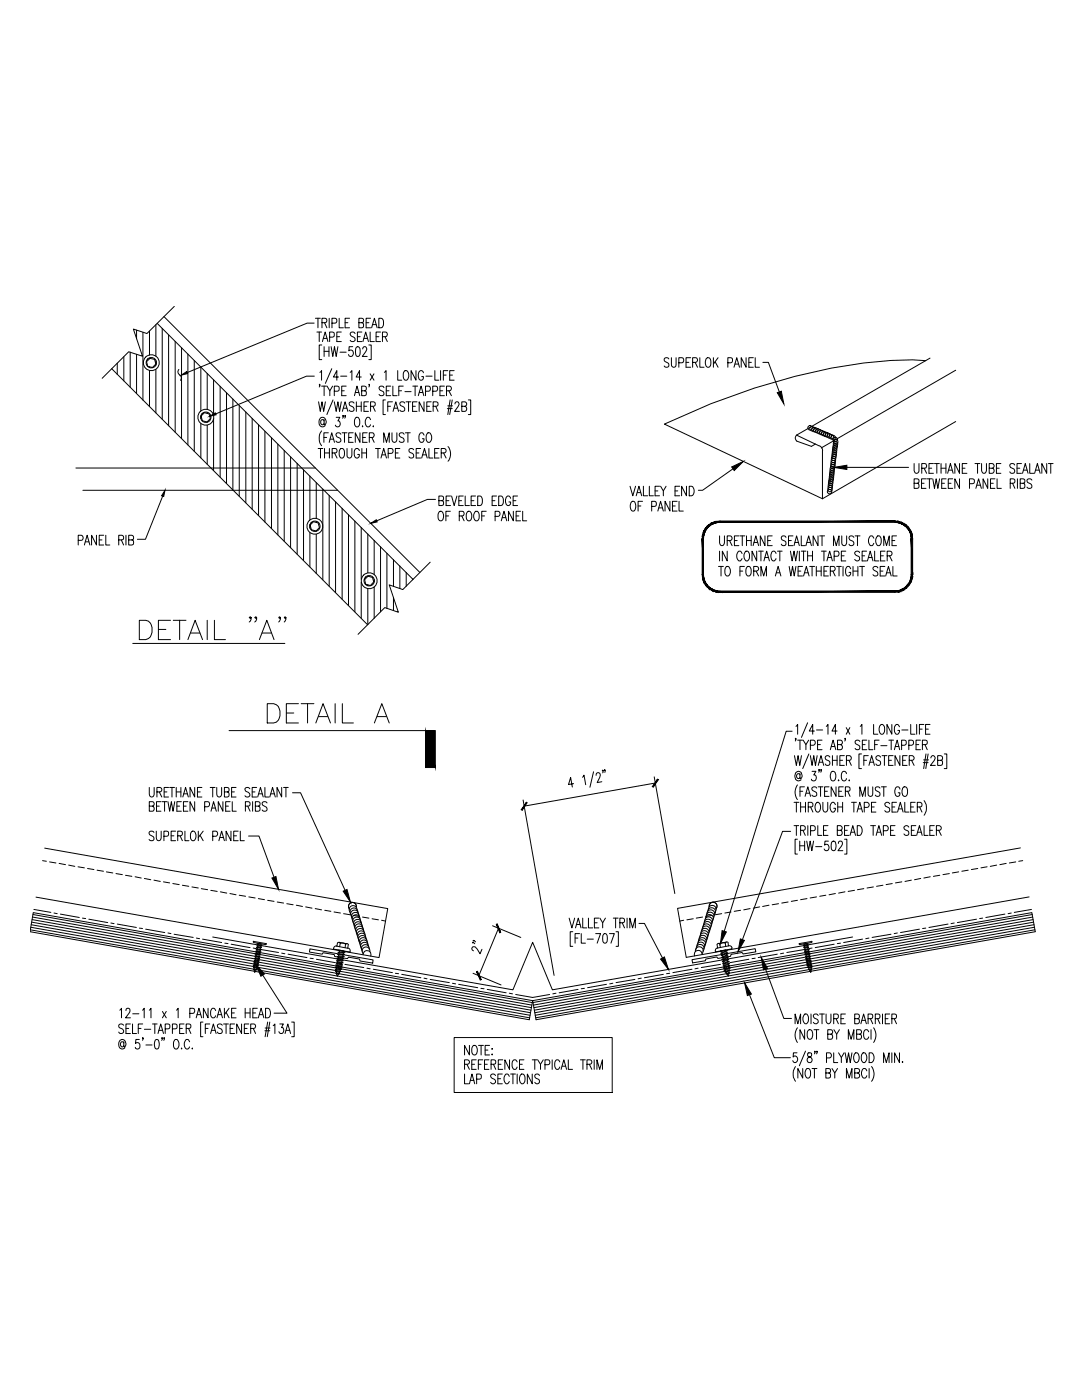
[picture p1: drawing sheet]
<svg xmlns="http://www.w3.org/2000/svg" width="216mm" height="279mm" viewBox="0 0 216 279" stroke-linecap="round" stroke-linejoin="round" font-family="sans-serif">
<g fill="none" stroke="#000" stroke-width=".2">
<path d="M22.3 73.6l51 51.1M23.4 72.5v2.2M24.7 71.2v4.8M26 70.3v7M27.2 65.9v1.7M27.2 70.7v7.8M28.5 66.3v13.6M29.8 66.1v4.8M29.8 71.5v.1M29.8 73.2v.2M29.8 74v7.1M29.9 71.5l.9 .2 .3 1-.7 .6-.9-.2-.3-.9z"/>
<path d="M31.1 64.8v6.3M31.1 72v.6M31.1 72.7v.2M31.1 73.8v8.6M31.4 64.5l51 51.1M32.4 65.5v18.2M32.7 63.2l51.1 51M33.6 66.9v18.1M34.8 61.1l-5.5 5.5-2.7-.9 1.8 5.4-2.7-.9-5.3 5.3M35 68.1v18.1M35.7 73.7l-.2 .6 .3 .5M35.8 74.8l.4 .5-.2 .6"/>
<path d="M36.2 69.4v18.1M37.5 70.7v18.1M38.8 72v18.1M40.1 73.3v8.7M41.3 74.5v7.2M42.6 75.8v7.2M43.9 77.1v18.1M45.2 78.4v18.1M46.5 79.6v18.2M62.7 64.5h-1.4l-23.9 9.9M62.7 75.1h-1.5l-18.2 7.5M62.9 63.5h1"/>
<path d="M63.2 66.3h1M63.4 63.5v1.9M63.7 66.3v1.9M63.8 74.3l.4-.3v1.9M63.8 76.8h-.1l.1-.1-.1 .5M64.2 77.1h.9M64.2 68.8h-.5v3h.5M64.2 64.4l.9-.1 .1-.2-.1-.5-.9-.1v1.9M64.3 68.2l.6-1.9 .5 1.9M64.5 67.5h.7M64.7 69.2v1.9M64.7 77.1v1.9"/>
<path d="M64.7 70.1h.9M64.8 64.4l.4 1M65.3 77.1l.5 .9v1M65.6 69.2v1.9M65.7 63.5v1.9M65.8 67.3h.6l.3-.2-.1-.7-.8-.1v1.9M66.1 69.2l.3 1.9 .3-1.9 .4 1.9 .3-1.9M66.2 73.6l-1.3 2.9M66.2 64.5l.9-.1 .1-.3-.1-.5-.9-.1v1.9M66.4 77.1l-.6 .9M66.4 79.8l-1.2 2.9M66.7 78.1h.6l.3-.2-.1-.8h-.8v1.9"/>
<path d="M67.2 67.2h.6M67.5 75.2h-1l.7-1.2v1.9M67.7 63.5v1.9h.8M67.8 70.3h1.3M68 75.1h1.2M68.1 66.3h-.9v1.9h.9M68.2 78h.5M68.9 64.4h.5M69.1 77.1h-.9v1.9h.9M69.8 63.5h-.9v1.9h.9M69.9 74.3l.3-.3v1.9M70.4 69.2h-.7v.7a.59 .59 0 0 1 .8 .6 .59 .59 0 0 1-.9 .5l-.1-.2"/>
<path d="M70.7 79l.5-1.9 .6 1.9M70.9 66.6a.53 .53 0 0 0-.5-.4 .53 .53 0 0 0-.5 .4l.1 .4 .8 .5 .1 .4a.57 .57 0 0 1-1 0M70.9 78.3h.7M71.1 69.3l.4-.1a1.42 1.42 0 0 1 0 1.9h-.2a.94 .94 0 0 1-.4-1.1zM71.3 67.2h.6M71.6 64.4h.6a.46 .46 0 0 0 .4-.4 .46 .46 0 0 0-.4-.5h-.6v1.9l.8-.1 .1-.3a.48 .48 0 0 0-.3-.6M72.1 75.2h-1l.6-1.2v1.9M72.2 78l.8-.1 .1-.3a.4 .4 0 0 0-.3-.5h-.6v1.9h.6l.3-.2v-.6l-.3-.2M72.2 66.3h-.9v1.9h.9M72.4 69.7l.2-.5h.3l.3 .4-.2 .6-.7 .9h1M72.4 68.2l.6-1.9 .5 1.9M72.6 67.5h.7"/>
<path d="M73.1 64.4h.5M73.6 68.8h.5v3h-.5M73.7 76.8l-.1 .1v-.2l.1 .3-.1 .2M73.9 66.3v1.9h.8M73.9 74.6l.7 1.3M73.9 63.5h-.8v1.9h.8M74.2 65.4l.5-1.9 .6 1.9M74.3 64.8h.7M74.6 74.6l-.7 1.3M75 67.2h.6M75.6 63.5a.97 .97 0 0 1 .9 .5 .97 .97 0 0 1-.1 1.1l-.3 .3h-.5zM75.9 66.3h-.9v1.9h.9"/>
<path d="M76.3 67.2l.9-.1 .1-.3-.1-.4-.9-.1v1.9M76.6 77.4a.53 .53 0 0 0-.5-.4 .53 .53 0 0 0-.5 .4l.2 .4 .7 .4 .1 .5a.57 .57 0 0 1-1 0M76.7 74.3l.3-.3v1.9M76.8 67.2l.5 1M76.9 79.8h-.5v2.9h.5M77.1 78h.5M78 77.1h-.9v1.9h.9M78.4 77.1v1.9h.8M79.4 74v1.9h.8M79.6 78h.5M80.5 77.1h-.9v1.9M80.7 74.1l.1-.1a1.03 1.03 0 0 1 .8 .7 1.03 1.03 0 0 1-.3 1.1l-.2 .1a.59 .59 0 0 1-.6-.7v-.8z"/>
<path d="M80.8 78.2h1.2M82.4 77.1h.9M82.8 77.1v1.9M83 74v1.9l-1-1.9v1.9M83.5 79l.5-1.9 .6 1.9M83.7 78.3h.7M84.5 74.4a.47 .47 0 0 0-.5-.4 .47 .47 0 0 0-.4 .4v1a.5 .5 0 0 0 .6 .5 .5 .5 0 0 0 .3-.7h-.4M84.9 78.1h.6a.54 .54 0 0 0 .4-.5 .54 .54 0 0 0-.4-.5h-.6v1.9M85 75.1h1.2M86.3 78.1h.7a.54 .54 0 0 0 .3-.5 .54 .54 0 0 0-.3-.5h-.7v1.9M86.8 74v1.9h.8M87.8 78h.5"/>
<path d="M87.9 74v1.9M88.5 74.9h.5M88.7 77.1h-.9v1.9h.9M89.1 78l.8-.1 .2-.3-.1-.4-.3-.1h-.6v1.9M89.4 74h-.9v1.9M89.6 78l.5 1M89.7 74.9h.6M89.8 79.8l-.4 2.9M90.2 79.8l-.5 2.9M90.6 74h-.9v1.9h.9M93.5 79.8h.4v2.9h-.4M133.5 71.6a.48 .48 0 0 0-.7-.2 .48 .48 0 0 0-.2 .6l.8 .6 .1 .4a.54 .54 0 0 1-1 0"/>
<path d="M134 71.4v1.6a.47 .47 0 0 0 .4 .3 .47 .47 0 0 0 .5-.3v-1.6M135.5 72.4h.6l.2-.1 .1-.3a.5 .5 0 0 0-.3-.6h-.6v1.9M136.9 72.3h.5M137.8 71.4h-.9v1.9h.9M138.2 72.3l.9-.1 .1-.3-.1-.4-.9-.1v1.9M138.7 72.3l.5 1M139.6 71.4v1.9h.9M140.9 71.6a.54 .54 0 0 1 .7-.2 .54 .54 0 0 1 .2 .7v.5a.57 .57 0 0 1-.5 .7 .57 .57 0 0 1-.6-.7zM142.4 71.4v1.9M142.7 72.2l.6 1.1M143.3 71.4l-.9 1.3M145.2 72.4h.6a.54 .54 0 0 0 .4-.5 .54 .54 0 0 0-.4-.5h-.6v1.9"/>
<path d="M146.5 73.3l.5-1.9 .6 1.9M146.7 72.7h.6M148.9 71.4v1.9l-1-1.9v1.9M149.4 72.3h.5M150.3 71.4h-.9v1.9h.9M150.7 71.4v1.9h.8M152.2 72.3h1.1l2.2 5.9M184.7 72a70.8 70.8 0 0 0-18.8 1.5 139.3 139.3 0 0 0-33.3 11.1l31.5 14.9M185.6 71.5l-26.7 15.3 4.6 2.2M190.7 73.9l-26.8 15.5M15.1 93.4h47.8M16.5 97.8h50.9"/>
<path d="M32.5 99l-3.5 8.6h-1.6M40.1 83v.5M40.1 84.6v6.8M40.1 83l.7-.6 .9 .2 .3 .9-.7 .7-.9-.2zM41.3 82.3v.2M41.3 84.2v.1M41.3 84.9v7.7M42.6 83.6v10.3M47.7 81v18M49.1 82.2v18.1M50.3 83.5v18.1M51.6 84.8v18.1"/>
<path d="M52.9 86.1v18.1M54.2 87.3v18.2M55.4 88.6v18.1M56.7 89.9v18.1M58 91.2v18.1M59.3 92.5v18.1M60.6 93.7v18.2M61.8 95v8.7M63.1 96.3v7.2M63.5 89.5h.9M63.6 80.2l.3 1.9 .3-1.9 .4 1.9 .3-1.9M64 89.5v1.9"/>
<path d="M64.2 86a2.56 2.56 0 0 0 0 3M64.4 97.6v18.1M64.6 87.3h.6M64.7 84l-.2-.3a.48 .48 0 0 0-.5 .6 .48 .48 0 0 0 .6 .4l.1-.2M64.7 83.7v1.1a.77 .77 0 0 0 .4-1.1 .77 .77 0 0 0-1.1-.3 .77 .77 0 0 0-.3 1 .7 .7 0 0 0 .4 .7 .7 .7 0 0 0 .8-.2M64.8 89.5v1.9M64.8 90.4h.9M65.5 86.4h-.9v1.9M65.7 88.3l.5-1.9 .5 1.9M65.7 98.9v18.1M65.7 89.5v1.9M65.9 87.6h.7"/>
<path d="M66.3 90.4l.8-.1 .2-.2-.2-.5-.8-.1v1.9M66.7 80.2l.4 1.9 .3-1.9 .4 1.9 .3-1.9M66.7 90.4l.6 1M67.1 83.3h.7l-.4 .7a.56 .56 0 0 1 .5 .8 .56 .56 0 0 1-1 .1M67.9 89.6l.2-.1a.59 .59 0 0 1 .6 .7v.5a.56 .56 0 0 1-.5 .7 .56 .56 0 0 1-.5-.7v-.8zM68 86.7a.53 .53 0 0 0-.5-.3 .53 .53 0 0 0-.5 .3l.2 .4 .6 .4a.46 .46 0 0 1 .2 .4 .46 .46 0 0 1-.3 .4l-.5-.1-.2-.2M68.3 86.4h.9M68.3 82.1l.6-1.9 .5 1.9M68.5 83h-.1v-.1l.1 .1-.1 .5M68.5 81.5h.7M68.7 86.4v1.9M68.9 83h-.1l.1-.1-.1 .6"/>
<path d="M69.2 89.5l.1 1.7a.48 .48 0 0 0 .8 0l.1-1.7M69.6 87.3h.5M70.5 86.4h-.9v1.9h.9M70.6 80.4a.52 .52 0 0 0-.5-.2 .52 .52 0 0 0-.4 .4l.1 .3 .7 .4 .1 .5a.57 .57 0 0 1-.9 0M71 83.4l.1-.1a.95 .95 0 0 1 .6 1.5 .49 .49 0 0 1-.7 .3l-.3-.6 .1-.8zM71.1 80.2v1.9M71.1 81.1h1M71.7 89.9a.53 .53 0 0 0-.7-.4 .53 .53 0 0 0-.3 .7v.5a.54 .54 0 0 0 .5 .7 .54 .54 0 0 0 .5-.7h-.3M71.8 86.4v1.9l-.9-1.9v1.9M72.1 80.2v1.9M72.2 90.4h.9M72.2 89.5v1.9"/>
<path d="M72.3 85v.2zM72.4 87.3h.5M72.6 81.1h.6M73.1 89.5v1.9M73.3 86.4h-.9v1.9h.9M73.5 80.2h-.9v1.9h.9M73.7 87.3l.8-.1 .2-.3-.2-.4-.8-.1v1.9M73.9 81.1h.6a.46 .46 0 0 0 .4-.5 .46 .46 0 0 0-.4-.4h-.6v1.9M73.9 83.7a.49 .49 0 0 0-.7-.3 1.28 1.28 0 0 0 .1 1.8 .52 .52 0 0 0 .6-.4M74.2 87.3l.5 1M74.4 85.1h.1zM74.4 81.1l.5 1"/>
<path d="M74.9 89.5h1M75.4 89.5v1.9M76 91.4l.6-1.9 .5 1.9M76.2 90.8h.7M76.6 88.3v-1.9l.5 1.9 .6-1.9v1.9M77.4 81.1h.5M77.5 90.5l.8-.1 .1-.3-.1-.5-.8-.1v1.9M78.2 86.4v1.4a.49 .49 0 0 0 .5 .5 .49 .49 0 0 0 .5-.5v-1.4M78.3 80.2h-.9v1.9M78.4 82.1l.6-1.9 .5 1.9M78.6 81.5h.7M78.9 90.4h.5"/>
<path d="M79.8 89.5h-.9v1.9h.9M80.6 86.7a.53 .53 0 0 0-.5-.3 .53 .53 0 0 0-.4 .3l.1 .4 .7 .4 .1 .5a.57 .57 0 0 1-.9 0M80.8 80.4a.52 .52 0 0 0-.6-.2 .52 .52 0 0 0-.4 .4l.1 .3 .7 .4 .2 .5a.57 .57 0 0 1-1 0M80.9 86.4h1M81 80.2h1M81.4 86.4v1.9M81.5 80.2v1.9M82.3 81.1h.6M82.5 89.8a.48 .48 0 0 0-.6-.3 .48 .48 0 0 0-.3 .6l.9 .6v.5a.54 .54 0 0 1-.9 0M83 90.4h.6M83.2 80.2h-.9v1.9h.9M83.9 89.5h-.9v1.9h.9"/>
<path d="M84.1 91.4l.6-1.9 .5 1.9M84.3 90.8h.7M84.6 86.8a.49 .49 0 0 0-.8-.3 1.39 1.39 0 0 0 .2 1.8 .55 .55 0 0 0 .6-.7h-.3M84.6 80.2v1.9l-1-1.9v1.9M85.2 81.1h.5M85.3 86.5l.1-.1a.95 .95 0 0 1 .6 1.5 .49 .49 0 0 1-.7 .3l-.3-.6 .1-.8zM85.6 89.5v1.9h.8M86 80.2h-.8v1.9h.8M86.4 81.1h.7a.46 .46 0 0 0 .3-.5 .46 .46 0 0 0-.3-.4h-.7v1.9M86.7 90.4h.6M86.9 99.7h-1.6l-10.1 4.2M86.9 81.1l.5 1"/>
<path d="M87.6 99.9l.8-.1 .1-.3a.4 .4 0 0 0-.3-.5h-.6v1.9h.6l.3-.2v-.6l-.3-.2M87.6 89.5h-.9v1.9h.9M88 90.4l.8-.1 .2-.2-.1-.4-.2-.2h-.7v1.9M88.5 90.4l.5 1M89 99.9h.6M89.3 81.5h.9M89.4 81h.9M89.4 89.1a2.33 2.33 0 0 1 0 2.9M89.9 99h-.9v1.9h.9M90.1 99l.5 1.9 .6-1.9M90.8 80.6l.1-.3 .4-.1 .3 .5-.9 1.4h1M91.6 99.9h.5"/>
<path d="M92.1 81.1l.8-.1 .2-.3-.1-.3-.2-.2h-.7v1.9h.7a.54 .54 0 0 0 .3-.5 .54 .54 0 0 0-.3-.5M92.4 99h-.8v1.9h.8M92.8 99v1.9h.9M94 99.9h.6M94.9 99h-.9v1.9h.9M95.3 99h.5a1.17 1.17 0 0 1 0 1.9h-.5zM98.2 99.9h.5M99.1 99h-.9v1.9h.9M99.5 99h.5a1.17 1.17 0 0 1 0 1.9h-.5zM101.9 99.5a.47 .47 0 0 0-.7-.4 1.28 1.28 0 0 0 .1 1.8 .54 .54 0 0 0 .6-.7h-.4M102.4 99.9h.5M103.3 99h-.9v1.9h.9"/>
<path d="M125.7 97l.6 1.9 .5-1.9M126.9 98.9l.6-1.9 .5 1.9M127.2 98.3h.6M128.4 97v1.9h.8M129.6 97v1.9h.8M130.7 98h.6M131.6 97h-.9v1.9h.9M131.8 97l.6 1v.9M132.9 97l-.5 1M134.7 98h.5M135.6 97h-.9v1.9h.9M137 97v1.9l-1-1.9v1.9"/>
<path d="M137.5 97h.5a1.12 1.12 0 0 1 0 1.9h-.5zM146.2 93.6l-6 4.2h-.9M158.9 88l3 1.1 .8-.5M159 86.8l-.3 .6 .3 .6M163.5 89l.5 .4 .2 .5M164.1 89.9v9.6M169 93.3h12.3M182.4 92.5v1.4a.49 .49 0 0 0 .5 .6 .49 .49 0 0 0 .5-.6v-1.4M182.4 96.4h.6a.46 .46 0 0 0 .4-.4 .46 .46 0 0 0-.4-.4h-.6v1.9h.6l.3-.2 .1-.2a.48 .48 0 0 0-.4-.7M183.9 96.4h.5M183.9 93.4h.9l.1-.3-.1-.5-.9-.1v2M184.4 93.4l.5 1.1"/>
<path d="M184.8 95.6h-.9v1.9h.9M184.9 95.6h1M185.4 93.4h.5M185.4 95.6v1.9M186.1 95.6l.4 1.9 .3-1.9 .3 1.9 .4-1.9M186.3 92.5h-.9v2h.9M186.5 92.5h.9M186.9 92.5v2M187.8 93.4h1M187.8 92.5v2M187.9 96.4h.6M188.8 92.5v2"/>
<path d="M188.8 95.6h-.9v1.9h.9M189.1 94.5l.5-2 .6 2M189.2 96.4h.6M189.3 93.8h.7M190.1 95.6h-.9v1.9h.9M190.7 84.1l-26.6 15.4M191.5 92.5v2l-1-2v2M191.5 95.6v1.9l-1-1.9v1.9M192 93.4h.6M192.9 92.5h-.9v2h.9M193.4 96.5l.9-.1 .1-.7-.3-.1h-.7v1.9M194.5 92.5h1"/>
<path d="M194.7 97.5l.6-1.9 .5 1.9M194.9 96.8h.7M195.1 92.5v2M195.9 92.5v1.4a.49 .49 0 0 0 .2 .5 .49 .49 0 0 0 .5 0l.2-.5v-1.4M197.1 95.6v1.9l-.9-1.9v1.9M197.4 93.4h.6l.3-.1 .1-.4-.2-.3-.8-.1v2h.6l.4-.4a.48 .48 0 0 0-.4-.7M197.6 96.4h.6M198.5 95.6h-.9v1.9h.9M198.8 93.4h.6M199 95.6v1.9h.8M199.7 92.5h-.9v2h.9M201.6 96.4h.6a.46 .46 0 0 0 .3-.4 .46 .46 0 0 0-.3-.4h-.6v1.9"/>
<path d="M202 96.4l.5 1.1M202.5 92.8a.53 .53 0 0 0-.5-.3 .53 .53 0 0 0-.5 .3l.1 .5 .8 .4a.47 .47 0 0 1-.3 .8l-.5-.1-.1-.2M202.9 93.4h.6M203 95.6v1.9M203.6 96.4h.6a.46 .46 0 0 0 .3-.4 .46 .46 0 0 0-.3-.4h-.6v1.9l.8-.1 .1-.3a.48 .48 0 0 0-.3-.7M203.8 92.5h-.9v2h.9M204 94.5l.6-2 .5 2M204.2 93.8h.7M205.5 92.5v2h.8M205.9 95.8a.51 .51 0 0 0-.6-.3 .51 .51 0 0 0-.4 .5l.1 .3 .8 .4 .1 .5a.57 .57 0 0 1-1 0M206.4 94.5l.6-2 .5 2M206.7 93.8h.6"/>
<path d="M208.9 92.5v2l-1-2v2M209.2 92.5h.9M209.7 92.5v2M15.6 107.8h.9l.1-.3-.1-.6-.9-.1v2M16.8 108.8l.6-2 .5 2M17 108.1h.7M19.2 106.8v2l-.9-2v2M19.8 107.8h.5M20.7 106.8h-.9v2h.9M21.1 106.8v2h.8M23.7 107.8h.6a.49 .49 0 0 0 .4-.5 .49 .49 0 0 0-.4-.5h-.6v2M24.2 107.8l.5 1"/>
<path d="M25.1 106.8v2M25.7 107.8h.6a.49 .49 0 0 0 .4-.5 .49 .49 0 0 0-.4-.5h-.6v2h.6l.3-.2v-.7l-.3-.1M61.8 104.7v.7M61.8 106.3v6.8M61.9 104.8l.7-.7 .9 .3 .2 .9-.6 .7-1-.3zM63.1 104.1v.2M63.1 105.9v.1M63.1 106.6v7.8M67 100.1v18.2M68.3 101.4v18.2M69.5 102.7v18.1M70.8 104v18.1"/>
<path d="M72.1 105.3v10.3M72.1 116.2v7.2M73.4 106.6v7.7M73.4 114.9v.1M73.4 116.7v.2M73.4 117.5v7.1M73.4 115l.9 .2 .3 .9-.7 .8-.9-.3-.2-.9zM74.7 107.8v6.9M74.7 115.7v.4M74.7 117.2v6.2M75.9 109.1v13M77.2 110.4v11"/>
<path d="M78.5 111.7v5.3M78.5 119.2v2.6M79.8 113v4.4M81.1 114.2v2.8M82.3 115.5v.2M85.8 112.2l-5.4 5.5-2.7-1 1.8 5.5-2.7-.9-5.4 5.3M87.7 102.1l.1-.1a.92 .92 0 0 1 .6 1.5 .53 .53 0 0 1-.6 .4 .53 .53 0 0 1-.4-.7v-.7zM89 103h.5M89.9 102h-.9v1.9M91.6 103l.9-.1 .1-.3-.1-.5-.9-.1v1.9M92.1 103l.5 .9M93.3 102.1l.2-.1a.92 .92 0 0 1 .6 1.5 .53 .53 0 0 1-.7 .4 .53 .53 0 0 1-.4-.7l.1-.7z"/>
<path d="M94.8 102.1l.1-.1a.95 .95 0 0 1 .7 1.5 .49 .49 0 0 1-.8 .4l-.3-.7v-.4zM96.1 103h.6M97 102h-.9v1.9M98.8 103.1h.6a.54 .54 0 0 0 .4-.6 .54 .54 0 0 0-.4-.5h-.6v1.9M100 103.9l.6-1.9 .5 1.9M100.2 103.3h.7M102.4 102v1.9l-.9-1.9v1.9M103 103h.5M103.9 102h-.9v1.9h.9M104.3 102v1.9h.8M126.1 100.1l.1-.1a.92 .92 0 0 1 .6 1.5 .45 .45 0 0 1-.3 .5 .45 .45 0 0 1-.4-.1l-.3-.7v-.4zM127.3 101h.6"/>
<path d="M128.2 100h-.9v2M130 101.1l.8-.1 .2-.3a.48 .48 0 0 0-.4-.7h-.6v2M131.3 102l.5-2 .6 2M131.5 101.4h.7M133.7 100v2l-1-2v2M134.2 101h.5M135.1 100h-.9v2h.9M135.5 100v2h.8M143.4 113h.9M143.6 106.9v1.4a.49 .49 0 0 0 .2 .5 .49 .49 0 0 0 .5 0l.3-.5v-1.4M143.6 110v1.9M143.9 113v1.9"/>
<path d="M144.9 113.1l.1-.1a.95 .95 0 0 1 .7 1.5 .49 .49 0 0 1-.8 .4l-.3-.7 .1-.7zM145.1 110v1.9l-1-1.9v1.9M145.1 107.9h.6l.3-.2 .1-.4-.2-.3-.8-.1v2M145.6 107.9l.5 1M146.5 107.9h.6M147.4 106.9h-.9v2h.9M147.6 114h.6M147.6 106.9h1M148.1 110.5a.49 .49 0 0 0-.8-.4 1.34 1.34 0 0 0 .1 1.8h.3l.4-.4M148.1 106.9v2M148.5 113h-.9v1.9M148.7 110.1l.2-.1a.95 .95 0 0 1 .6 1.5l-.3 .4h-.3a1.34 1.34 0 0 1-.2-1.8z"/>
<path d="M149 107.9h.9M149 106.9v2M149.1 113.1l.1-.1a.95 .95 0 0 1 .6 1.5 .49 .49 0 0 1-.7 .4l-.3-.7 .1-.7zM149.9 106.9v2M150.3 108.9l.5-2 .6 2M150.4 114l.8-.2 .2-.2-.1-.4-.3-.2h-.6v1.9M150.4 108.3h.8M150.9 114l.5 .9M151 110v1.9l-.9-1.9v1.9M151.4 110h.9M151.8 114.9v-1.9l.6 1.9 .5-1.9v1.9M151.8 110v1.9"/>
<path d="M152.4 111.9l.6-1.9 .5 1.9M152.6 106.9v2l-.9-2v2M152.6 111.3h.8M153.2 107.9h.5M154.1 106.9h-.9v2h.9M154.7 114.9l.6-1.9 .5 1.9M154.8 110.5a.49 .49 0 0 0-.7-.4 1.4 1.4 0 0 0 .1 1.8h.3l.3-.4M154.9 114.3h.7M155.1 110h1M155.6 110v1.9M156.8 107.2a.48 .48 0 0 0-.7-.2 .48 .48 0 0 0 .1 .8l.4 .2a.5 .5 0 0 1 .1 .8 .5 .5 0 0 1-.8-.2M157.3 107.9h.6"/>
<path d="M157.5 113l.3 1.9 .3-1.9 .4 1.9 .3-1.9M157.7 110l.4 1.9 .3-1.9 .4 1.9 .3-1.9M158.2 106.9h-.9v2h.9M158.4 108.9l.5-2 .6 2M158.6 108.3h.7M159.2 114h.6M159.5 110v1.9M159.9 106.9v2h.8M159.9 110h.9M160.1 113h-.9v1.9h.9M160.3 114.9l.6-1.9 .5 1.9M160.3 110v1.9"/>
<path d="M160.6 114.3h.6M160.8 108.9l.6-2 .5 2M161 108.3h.7M161.1 110v1.9M161.1 110.9h1M161.6 113h.9M162 113v1.9M162.1 110v1.9M162.9 114h1M162.9 113v1.9M163.2 106.9v2l-1-2v2M163.6 106.9h.9"/>
<path d="M163.9 113v1.9M163.9 110h1M164 106.9v2M164.4 114h.6M164.4 110v1.9M165 111.9l.6-1.9 .5 1.9M165.2 111.3h.7M165.3 113h-.9v1.9h.9M165.7 114l.8-.2 .2-.2-.2-.5-.8-.1v1.9M166.2 114l.5 .9M166.3 108.9v-2l.6 2 .5-2v2M166.4 111h.7a.54 .54 0 0 0 .3-.5 .54 .54 0 0 0-.3-.5h-.7v1.9"/>
<path d="M166.9 113h1M167.4 113v1.9M167.9 110.9h.5M168 106.9v1.4a.49 .49 0 0 0 .2 .5 .49 .49 0 0 0 .5 0l.2-.5v-1.4M168.2 113v1.9M168.8 110h-.9v1.9h.9M169.7 113.5a.49 .49 0 0 0-.7-.4 1.39 1.39 0 0 0 .1 1.8 .55 .55 0 0 0 .6-.7h-.3M170.2 114h1M170.2 113v1.9M170.4 107.2a.49 .49 0 0 0-.8-.2 .49 .49 0 0 0 .1 .8l.4 .2a.51 .51 0 0 1 .1 .8 .51 .51 0 0 1-.8-.2M170.6 106.9h1M171.1 106.9v2"/>
<path d="M171.2 113v1.9M171.5 110.3a.48 .48 0 0 0-.6-.3 .48 .48 0 0 0-.3 .6l.7 .4a.52 .52 0 0 1 .1 .9 .52 .52 0 0 1-.9-.3M171.5 113h1M172 113v1.9M172 110.9h.5M172.9 110h-.9v1.9h.9M173.1 111.9l.5-1.9 .6 1.9M173.3 111.3h.7M174.4 107.4a.49 .49 0 0 0-.8-.4 1.34 1.34 0 0 0 .1 1.9 .52 .52 0 0 0 .7-.5M174.5 110v1.9h.9M175 107l.2-.1a.85 .85 0 0 1 .6 1.2v.3a.49 .49 0 0 1-.8 .4l-.3-.7v-.4zM175.2 113.3a.53 .53 0 0 0-.5-.3 .53 .53 0 0 0-.5 .3l.2 .5 .6 .3 .2 .6a.57 .57 0 0 1-1 0"/>
<path d="M175.6 114h.6M175.7 110.9h.6M176.3 108.9v-2l.6 2 .5-2v2M176.6 113h-1v1.9h1M176.6 110h-.9v1.9h.9M176.7 114.9l.6-1.9 .5 1.9M176.9 114.3h.7M177 110.9l.8-.1 .2-.3-.1-.3-.3-.2h-.6v1.9M177.5 110.9l.5 1M178 107.9h.5M178.2 113v1.9h.8M178.9 106.9h-.9v2h.9"/>
<path d="M26.5 128.4h30.3M27.8 123.8h1.3a2.09 2.09 0 0 1 .9 3.3l-.9 .5h-1.3zM31.6 125.6h1.5M34 123.8h-2.4v3.8h2.4M34.6 123.8h2.5M35.8 123.8v3.8M37.5 127.6l1.4-3.8 1.5 3.8M38 126.3h1.9M41.3 123.8v3.8M42.8 123.8v3.8h2.2M50.1 123.2l-.2 .2-.2-.2 .2-.1 .2 .1v.4l-.4 .5M51.2 123.2l-.2 .2-.2-.2 .2-.1 .2 .1v.4l-.4 .5"/>
<path d="M51.8 127.6l1.4-3.8 1.5 3.8M52.3 126.3h1.8M56 123.2l-.2 .2-.2-.2 .2-.1 .2 .1v.4l-.4 .5M57.1 123.2l-.2 .2-.2-.2 .2-.1 .2 .1v.4l-.4 .5M29.8 157.2l.1 1.6a.44 .44 0 0 0 .4 .3 .44 .44 0 0 0 .4-.3l.1-1.6M31.3 158h.8l.2-.3-.1-.4-.3-.1h-.6v1.9M31.8 158l.5 1.1M32.1 160h-.9v1.9h.9M32.3 160h1M32.8 158h.5M32.8 160v1.9M33.5 160l.4 1.9 .3-1.9 .3 1.9 .4-1.9"/>
<path d="M33.6 157.2h-.8v1.9h.8M33.9 157.2h.9M34.3 157.2v1.9M35.2 158h.9M35.2 157.2v1.9M36.1 157.2v1.9M36.2 160h-.9v1.9h.9M36.5 159.1l.5-1.9 .6 1.9M36.6 158.4h.8M37.5 160h-.9v1.9h.9M38.8 157.2v1.9l-.9-1.9v1.9M38.8 160v1.9l-.9-1.9v1.9"/>
<path d="M39.4 158h.5M40.3 157.2h-.9v1.9h.9M41.9 157.2h1M42.4 157.2v1.9M43.3 157.2v1.6a.44 .44 0 0 0 .4 .3 .44 .44 0 0 0 .4-.3l.1-1.6M44.5 160v1.9l-1-1.9v1.9M44.8 158h.6a.46 .46 0 0 0 .3-.4 .46 .46 0 0 0-.3-.4h-.6v1.9l.8-.1 .1-.3a.48 .48 0 0 0-.3-.7M45.7 145.8h41M45.9 160h-.9v1.9h.9M46.2 158h.6M46.3 160v1.9h.8M47.1 157.2h-.9v1.9h.9"/>
<path d="M49.9 157.4a.52 .52 0 0 0-.6-.3 .52 .52 0 0 0-.4 .5l.1 .3 .8 .4 .1 .5a.57 .57 0 0 1-1 0M50.3 158h.6M50.4 160v1.9M51.2 157.2h-.9v1.9h.9M51.4 159.1l.6-1.9 .5 1.9M51.6 158.4h.7M52.9 157.2v1.9h.8M53.3 140.4h1.3a2.12 2.12 0 0 1 .9 3.3l-.4 .4-.5 .2h-1.3zM53.8 159.1l.6-1.9 .5 1.9M54 158.4h.7M56.2 157.2v1.9l-.9-1.9v1.9M56.6 157.2h.9"/>
<path d="M57.1 157.2v1.9M57.1 142.3h1.5M58.4 158.2h1.6l8.9 19.5M59.5 140.4h-2.4v3.9h2.4M60.1 140.4h2.5M61.4 140.4v3.9M63 144.3l1.5-3.9 1.4 3.9M63.6 143h1.8M66.9 140.4v3.9M68.3 140.4v3.9h2.2M74.7 144.3l1.5-3.9 1.5 3.9M75.3 143h1.8"/>
<path d="M104.4 159.7l6.2 35M114.5 156.4l-1.1 .2 .5-1.4 .3 1.9M116.2 155.1l.3-.4 .4 1.9M118.4 154l-.7 3.1M118.9 154.7a.43 .43 0 0 1 .5-.5l.3 .1 .1 .4-.6 1.5 .9-.2M120.3 153.8h-.1h.1v.4M120.7 153.7h-.1v-.1l.2 .3-.1 .2M130.5 155l4.1 23.3M130.8 156.3l-26.2 4.6M158.1 145.9h-1.2l-12.4 40M158.5 150.8l.4 2 .3-2 .4 2 .3-2M158.8 145l.4-.4v1.9"/>
<path d="M158.8 147.4l-.1 .1v-.1h.1l-.1 .5M159.1 156.6a2.49 2.49 0 0 0 0 3M159.2 147.7h.9M159.6 154.7v-.2l-.4-.1-.3 .3 .2 .6 .3 .1 .2-.3M159.6 154.4l.1 1a.75 .75 0 0 0 .2-1.2 .75 .75 0 0 0-1.2 .1 1.04 1.04 0 0 0 .7 1.5l.4-.2M159.6 157.9h.6M159.6 147.7v1.9M160.3 147.7l.5 .9v1M160.5 157h-.9v1.9M160.6 158.9l.6-1.9 .5 1.9M160.9 158.3h.6M161.1 144.2l-1.2 3"/>
<path d="M161.4 147.7l-.6 .9M161.4 150.5l-1.2 2.9M161.7 150.8l.3 2 .4-2 .3 2 .4-2M161.7 148.7h.6l.4-.3a.5 .5 0 0 0-.4-.7h-.6v1.9M162 153.9h.8l-.4 .8a.56 .56 0 0 1 .5 .8 .56 .56 0 0 1-1 0M162.5 145.9h-1l.7-1.3v1.9M162.9 145.7h1.3M163 157.3a.48 .48 0 0 0-.7-.3 .48 .48 0 0 0-.2 .7l.7 .4a.51 .51 0 0 1 0 .8 .51 .51 0 0 1-.8-.2M163.1 148.6h.6M163.3 152.8l.5-2 .6 2M163.3 157h.9M163.5 153.6l-.1 .2v-.2h.1l-.1 .5"/>
<path d="M163.5 152.1h.7M163.7 157v1.9M163.9 153.6l-.1 .2v-.2h.1l-.1 .5M164 147.7h-.9v1.9h.9M164.5 157.9h.6M164.9 145l.3-.4v1.9M165.4 157h-.9v1.9h.9M165.6 151.1a.47 .47 0 0 0-.8-.2 .47 .47 0 0 0 .1 .8l.4 .1a.5 .5 0 0 1 .2 .8 .5 .5 0 0 1-.8-.1M165.7 149.6l.5-1.9 .6 1.9M165.9 149h.7M165.9 154a.58 .58 0 0 1 .7 .1 .58 .58 0 0 1 .2 .6l-.1 .7a.47 .47 0 0 1-.5 .5 .47 .47 0 0 1-.4-.5l-.1-.7zM166.1 150.8v2"/>
<path d="M166.1 151.7h.9M166.8 157v1.9l-1-1.9v1.9M167 145.9h-1l.7-1.3v1.9M167 150.8v2M167.1 148.6l.8-.1 .2-.2-.1-.4-.2-.2h-.7v1.9h.7l.2-.1 .1-.5-.3-.4M167.2 155.8h.2zM167.4 157.9h.5M167.6 151.7h.5M168.3 157h-.9v1.9h.9M168.5 150.8h-.9v2h.9M168.7 157.9h.6l.3-.3a.4 .4 0 0 0-.3-.6h-.6v1.9M168.7 147.4l-.1 .1v-.1h.1l-.1 .5"/>
<path d="M168.9 145.2l.7 1.3M168.9 151.7h.8l.2-.3-.2-.5-.8-.1v2M168.9 154.4a.53 .53 0 0 0-.7-.5 .53 .53 0 0 0-.3 .8v.4a.53 .53 0 0 0 .3 .7 .53 .53 0 0 0 .7-.4M169.1 157.9l.5 1M169.4 151.7l.5 1.1M169.4 155.7v.1zM169.6 145.2l-.7 1.3M171.6 158.9v-1.9l.5 1.9 .6-1.9v1.9M171.6 148a.48 .48 0 0 0-.7-.3 .48 .48 0 0 0-.2 .7l.8 .5 .1 .5a.54 .54 0 0 1-1 0M171.6 145l.4-.4v1.9M171.9 150.5h-.5v2.9h.5M172.1 148.6h.5"/>
<path d="M172.4 151.7h.5M173 147.7h-.9v1.9h.9M173.2 157l.1 1.7a.47 .47 0 0 0 .4 .2 .47 .47 0 0 0 .4-.2v-1.7M173.3 150.8h-.9v2M173.4 152.8l.5-2 .6 2M173.4 147.7v1.9h.8M173.6 152.1h.7M174.3 144.6v1.9h.9M174.5 148.6h.6M175.4 147.7h-.9v1.9M175.5 144.9l.3-.3a1.03 1.03 0 0 1 .6 1.6l-.3 .3a.92 .92 0 0 1-.6-1.5zM175.6 157.3a.48 .48 0 0 0-.6-.3 .48 .48 0 0 0-.3 .7l.8 .5 .1 .5a.54 .54 0 0 1-.9 0"/>
<path d="M175.7 151.1a.47 .47 0 0 0-.7-.2 .47 .47 0 0 0 0 .8l.5 .1a.5 .5 0 0 1 .1 .8 .5 .5 0 0 1-.8-.1M175.8 148.8h1.2M175.9 157h1M176 150.8h1M176.3 157v1.9M176.5 150.8v2M177.3 151.7h.6M177.4 147.7h.9M177.8 147.7v1.9M178 144.6v1.9l-1-1.9v1.9M178.2 150.8h-.9v2h.9M178.5 149.6l.5-1.9 .5 1.9"/>
<path d="M178.6 149h.8M179.5 145l-.4-.4h-.3a1.39 1.39 0 0 0 0 1.9 .57 .57 0 0 0 .7-.7h-.4M179.6 157.5a.47 .47 0 0 0-.5-.5 .47 .47 0 0 0-.5 .5v1a.5 .5 0 0 0 .7 .4 .5 .5 0 0 0 .3-.7h-.4M179.6 150.8v2l-1-2v2M179.9 148.7h.6a.54 .54 0 0 0 .3-.5 .54 .54 0 0 0-.3-.5h-.6v1.9M179.9 145.7h1.3M180.1 157.3a.54 .54 0 0 1 .7-.2 .54 .54 0 0 1 .3 .6v.5a.57 .57 0 0 1-.6 .7 .57 .57 0 0 1-.5-.7zM180.1 151.7h.6M181 150.8h-.9v2h.9M181.3 148.7h.6a.54 .54 0 0 0 .4-.5 .54 .54 0 0 0-.4-.5h-.6v1.9M181.4 151.7h.8l.2-.3-.1-.4-.2-.2h-.7v2M181.7 144.6v1.9h.9"/>
<path d="M181.9 151.7l.5 1.1M182.8 148.6h.5M182.9 144.6v1.9M183.5 145.5h.5M183.7 147.7h-.9v1.9h.9M184.1 148.6h.6l.3-.3a.4 .4 0 0 0-.3-.6h-.6v1.9M184.2 152.2h1M184.3 151.7h1M184.3 144.6h-.8v1.9M184.4 159.8a2.49 2.49 0 0 1 0 2.9M184.6 148.6l.4 1M184.7 145.5h.5"/>
<path d="M184.8 150.5l-.5 2.9M185.2 150.5l-.5 2.9M185.6 144.6h-.9v1.9h.9M185.7 151.3v-.1a.45 .45 0 0 1 .7-.4 .45 .45 0 0 1 .1 .8l-.8 1.2h.9M187.1 151.7h.6a.49 .49 0 0 0 .4-.4 .49 .49 0 0 0-.4-.5h-.6v2h.6a.54 .54 0 0 0 .4-.6 .54 .54 0 0 0-.4-.5M188.4 150.5h.5v2.9h-.5M8.5 171.8l.8 .1M8.9 169.3l68.5 12-1.8 9.8-68.4-12.1M9.9 172l1.3 .2M11.8 172.3l1.3 .3M13.7 172.6l1.2 .3M15.6 173l1.2 .2"/>
<path d="M17.5 173.3l1.2 .2M19.4 173.7l1.2 .2M21.2 174l1.3 .2M23.1 174.3l1.3 .3M25 174.7l1.3 .2M27 175l1.2 .2M28.8 175.3l1.3 .3M29.8 160.9l.8-.1 .2-.3-.2-.4-.8-.1v1.9h.6a.54 .54 0 0 0 .4-.5 .54 .54 0 0 0-.4-.5M30.7 166.1a.51 .51 0 0 0-.5-.2 .51 .51 0 0 0-.5 .4l.2 .3 .7 .4 .1 .5a.57 .57 0 0 1-1 0M30.7 175.7l1.3 .2M31.2 165.9l.1 1.6a.44 .44 0 0 0 .4 .3 .44 .44 0 0 0 .4-.3l.1-1.6M31.2 160.9h.6"/>
<path d="M32.6 176l1.3 .2M32.7 166.9h.6a.54 .54 0 0 0 .4-.5 .54 .54 0 0 0-.4-.5h-.6v1.9M34.1 166.8h.6M34.5 176.3l1.3 .2M35 165.9h-.9v1.9h.9M35.3 160.9h.5M35.5 166.8h.6l.3-.4a.4 .4 0 0 0-.3-.5h-.6v1.9M35.9 166.8l.5 1M36.4 176.7l1.3 .2M36.6 160.9h.6M36.9 165.9v1.9h.8M38.3 166l.1-.1a.92 .92 0 0 1 .6 1.5 .49 .49 0 0 1-.7 .3l-.3-.6v-.8z"/>
<path d="M38.3 177l1.3 .2M39.6 165.9v1.9M39.9 166.7l.6 1.1M40.2 177.3l1.2 .3M40.5 165.9l-.9 1.2M40.8 161l.9-.1 .1-.3-.1-.5-.9-.1v1.9M42.1 177.7l1.2 .2M42.1 161.9l.5-1.9 .6 1.9M42.3 161.3h.7M42.4 166.9h.7l.3-.4a.5 .5 0 0 0-.3-.6h-.7v1.9M43.7 167.8l.5-1.9 .6 1.9M43.9 167.1h.7"/>
<path d="M44 178l1.2 .2M45 160.9h.6M45.9 178.3l1.2 .3M46.1 165.9v1.9l-1-1.9v1.9M46.6 166.8h.6M47.5 165.9h-.9v1.9h.9M47.7 178.7l1.3 .2M47.9 165.9v1.9h.9M49 160.9h.6a.46 .46 0 0 0 .3-.5 .46 .46 0 0 0-.3-.4h-.6v1.9M49.4 160.9l.5 1M49.6 166.8h2.1l3 8.3M49.6 179l1.3 .2"/>
<path d="M51 160.9h.5a.46 .46 0 0 0 .4-.5 .46 .46 0 0 0-.4-.4h-.5v1.9l.8-.1 .1-.3a.48 .48 0 0 0-.4-.6M51.5 179.3l1.3 .2M53.3 160.2a.51 .51 0 0 0-.6-.2 .51 .51 0 0 0-.4 .5l.1 .2 .8 .4 .1 .5a.57 .57 0 0 1-1 0M53.4 179.7l1.3 .2M157.8 165.9h-1.6l-8 21.6M158.4 160.1h1M158.4 164.8h1M158.9 160.1v2M158.9 164.8v1.9M159.1 167.5h-.4v2.9h.4M159.1 179.7l-1.2 .2M159.6 167.9v1.9"/>
<path d="M159.6 168.8h1M159.8 165.7h.5a.49 .49 0 0 0 .4-.5 .49 .49 0 0 0-.4-.4h-.5v1.9M159.8 160.1v2M159.8 161.1h.9M160.2 165.7l.5 1M160.6 167.9v1.9M160.7 160.1v2M161 167.9l.3 1.9 .4-1.9 .3 1.9 .3-1.9M161 179.3l-1.2 .2M161.2 164.8v1.9M161.3 161.1h.6a.49 .49 0 0 0 .3-.5 .49 .49 0 0 0-.3-.5h-.6v2M161.7 165.8h.6l.3-.2-.1-.7-.8-.1v1.9"/>
<path d="M161.7 161.1l.5 1M162.8 160.4l.3-.3h.2a1.3 1.3 0 0 1 0 2 .92 .92 0 0 1-.6-1.5zM162.8 169h1.2M162.9 179l-1.2 .2M163.2 164.8v1.9h.8M164.2 160.1v1.4a.49 .49 0 0 0 .2 .5 .49 .49 0 0 0 .6 0l.2-.5v-1.4M164.3 165.7h.6M164.8 178.7l-1.2 .2M165.2 164.8h-.9v1.9h.9M165.3 167.9h-.7l-.1 .8a.57 .57 0 0 1 .9 .4 .57 .57 0 0 1-.9 .5v-.2M166.1 168l.3-.1a1.21 1.21 0 0 1 .3 1.5l-.1 .3-.3 .1a.83 .83 0 0 1-.5-1.1zM166.7 160.6l-.3-.5h-.3a1.3 1.3 0 0 0 0 2 .57 .57 0 0 0 .6-.8h-.3"/>
<path d="M166.7 178.3l-1.3 .3M167.1 165.7h.6l.3-.2v-.3l-.3-.4h-.6v1.9h.6l.3-.4a.5 .5 0 0 0-.3-.6M167.2 161.1h.9M167.2 160.1v2M167.3 168.3v-.3l.2-.1 .5 .1v.6l-.8 1.2h1M168.1 160.1v2M168.5 167.5h.5v2.9h-.5M168.5 165.7h.6M168.6 178l-1.3 .2M169.4 164.8h-.9v1.9h.9M169.6 166.7l.6-1.9 .5 1.9M169.8 166.1h.7"/>
<path d="M169.9 160.1h1M170.4 160.1v2M170.5 177.7l-1.3 .2M171 162.1l.6-2 .5 2M171.1 164.8a1.05 1.05 0 0 1 1 .7 1.05 1.05 0 0 1-.4 1.1l-.6 .1zM171.2 161.4h.7M172.4 177.3l-1.3 .3M172.5 161.1h.5a.52 .52 0 0 0 .4-.5 .52 .52 0 0 0-.4-.5h-.5v2M173.7 164.8h1M173.9 161.1h.5M174.2 164.8v1.9M174.3 177l-1.3 .2"/>
<path d="M174.8 160.1h-.9v2h.9M174.8 166.7l.6-1.9 .5 1.9M175 166.1h.7M176.2 176.7l-1.3 .2M176.3 165.8l.8-.1 .1-.2-.1-.6-.8-.1v1.9M177.5 160.4a.53 .53 0 0 0-.5-.3 .53 .53 0 0 0-.4 .3l.1 .5 .7 .4a.47 .47 0 0 1-.2 .8l-.5-.1-.1-.2M177.7 165.7h.6M178 161.1h.5M178 176.3l-1.2 .2M178.6 164.8h-.9v1.9h.9M178.9 160.1h-.9v2h.9M179.1 162.1l.5-2 .6 2"/>
<path d="M179.3 161.4h.7M179.9 176l-1.2 .2M180.5 160.1v2h.9M181.3 165.1a.47 .47 0 0 0-.7-.3 .47 .47 0 0 0 .1 .8l.4 .2a.52 .52 0 0 1 .1 .8 .52 .52 0 0 1-.8-.2M181.7 161.1h.6M181.8 165.7h.6M181.8 175.7l-1.2 .2M182.6 160.1h-.9v2h.9M182.7 164.8h-.9v1.9h.9M182.9 166.7l.6-1.9 .5 1.9M183 161.1h.6a.49 .49 0 0 0 .4-.5 .49 .49 0 0 0-.4-.5h-.6v2M183.1 166.1h.7"/>
<path d="M183.5 161.1l.5 1M183.7 175.3l-1.2 .3M184.4 164.8v1.9h.8M185.5 165.7h.6M185.6 175l-1.3 .2M186.4 164.8h-.9v1.9h.9M186.8 165.7l.8-.1 .2-.3-.1-.3-.3-.2h-.6v1.9M187.3 165.7l.5 1M187.5 174.7l-1.2 .2M189.4 174.3l-1.2 .3M191.3 174l-1.3 .2M193.2 173.7l-1.3 .2"/>
<path d="M195.1 173.3l-1.3 .2M197 173l-1.3 .2M198.9 172.6l-1.3 .3M200.8 172.3l-1.3 .3M202.7 172l-1.3 .2M203.6 169.2l-68.4 12.1 1.7 9.8 68.4-12.1M204.1 171.8l-.8 .1M6 185.6l99.7 17.5M6.1 185.1l99.7 17.5M6.2 184.5l99.7 17.6M6.3 184l99.6 17.6M6.4 183.5l99.6 17.6"/>
<path d="M6.5 183l99.6 17.6M6.6 182.5l99.6 17.6M6.6 182.1l99.7 17.6-.7 3.8-99.6-17.6zM6.8 181.5l3.3 .6M10.8 182.2l.6 .1M12.1 182.4l3.7 .7M16.5 183.2l.6 .1M17.7 183.4l3.8 .7M22.1 184.2l.7 .1M23.4 184.4l3.8 .7M27.8 185.2l.6 .1M29.1 185.4l3.8 .7"/>
<path d="M33.5 186.2l.6 .1M34.7 186.5l3.9 .6M39.2 187.2l.6 .1M40.4 187.4l3.8 .7M42.4 187l59.9 10.5 4-9.4 3.9 9.4 59.9-10.5M44.9 188.2l.6 .1M46.1 188.4l3.8 .7M50.5 192.7h1l-.8 .1zM50.5 189.2l.7 .1M50.6 193.1h.8zM50.6 193.4l.7 .1zM50.6 192.4h1z"/>
<path d="M50.6 188.1l2.4 .4M50.6 187.8v.3M50.7 192h1zM50.7 187.9l2.4 .4M50.7 193.8l.3 .1zM50.7 193.2v.2M50.7 193.5v.3M50.7 192.8v.3M50.7 191.7h1zM50.8 193.8v.3l.2-.3M50.8 191.3h1zM50.8 192.5l-.1 .2"/>
<path d="M50.9 190.9h.9zM50.9 192.1l-.1 .2M50.9 191.7v.3M50.9 190.6h1zM51 191.4l-.1 .2M51 190.2h1zM51 191v.3M51 189.8h1.1zM51.1 190.6l-.1 .3M51.1 189.5h1zM51.2 193.5l-.2 .3M51.2 190.3l-.1 .3"/>
<path d="M51.2 189.1h1zM51.3 188.8h.9zM51.3 189.9l-.1 .3M51.3 193.1l-.1 .3M51.3 189.6v.2M51.3 192.8v.1M51.3 192.8v.2M51.4 189.2l-.1 .3M51.4 192.4v.2M51.4 188.9v.2M51.5 192l-.1 .3M51.5 188.5l-.1 .2"/>
<path d="M51.5 188.3v.1M51.5 191.7v.2M51.6 191.3l-.1 .3M51.7 190.9l-.1 .3M51.7 190.6v.3M51.8 190.2v.3M51.8 189.5l3.8 .6M51.8 189.9v.2M51.9 189.5v.3M52 188.4h-.7h1M52 189.2l-.1 .2M52.1 188.8l-.1 .2"/>
<path d="M52.1 188.4v.3M52.4 194.6l4.9 7.6h-2.6M53.1 188.3l-.1 .2M55.3 180l1.3 .2M56.2 190.2l.6 .1M57.2 180.4l1.3 .2M57.5 190.4l3.7 .7M59.1 180.7l1.3 .2M61 181l1.3 .2M61.8 189.4l12.7 2.2-.1 .6-2.6-.4-.1-.4-2.2-.4-.2 .3-2.5-.4-.1-.4-2.2-.4-.2 .3-2.5-.4zM61.9 191.2l.6 .1M62.9 181.3l1.3 .3"/>
<path d="M63.1 191.4l3.8 .7M64.8 181.7l1.2 .2M66.6 189.2l-.1 .2 3.3 .6v-.2M66.7 182l1.2 .2M66.9 193.4l1.1-.1 .2 .1-1.2 .2zM66.9 193l1.2-.1 .2 .1-1.2 .1zM67 193.9l.8-.1 .2 .1-.9 .1zM67 192.6l1.2-.1 .2 .1-1.2 .1zM67 194.3l.6-.1 .1 .1-.5 .1zM67.1 192.2l1.2-.2 .1 .2-1.2 .1zM67.1 193.5v.3M67.1 193.9l.1 .3"/>
<path d="M67.2 191.7l1.2-.1 .1 .1-1.2 .2zM67.2 193.1l-.1 .3M67.2 194.3l.1 .5 .3-.5M67.2 188.8l-.5 .2-.1 .2M67.2 191.3l1.2-.1 .2 .1-1.2 .1zM67.3 192.7l-.1 .3M67.3 190.9l1.2-.1 .2 .1-1.2 .1zM67.3 192.3v.2M67.3 188.2l-.1 .7M67.4 188.2a.32 .32 0 0 1 .5 .1M67.4 190.5l1.2-.2 .1 .2-1.2 .1zM67.4 191.9l-.1 .2"/>
<path d="M67.5 190l1.2-.1 .1 .1-1.2 .2zM67.5 191.4l-.1 .3M67.5 191v.3M67.5 192.2l.7 .1M67.6 190.6l-.1 .3M67.6 188.1l1.6 .3M67.7 190.1l-.1 .3M67.8 189.7l-.1 .3M67.8 193.9l-.1 .4M67.9 188.3l-.1 .6M67.9 188.3a.99 .99 0 0 1 1.1 .2M67.9 193.5v.2"/>
<path d="M68 193v.3M68.1 189.7l-.4 .1-.2-.2 1.1 .2v.1M68.1 192.6v.3M68.2 192.2l-.1 .3M68.2 191.8v.2M68.3 191.3v.3M68.4 190.9v.3M68.5 190.5l-.1 .3M68.5 190v.3M68.6 182.3l1.2 .3M68.8 192.5l3.8 .6M68.9 188.4v.7"/>
<path d="M69 188.4a.32 .32 0 0 1 .5 .1M69.4 189.2l.4 .3 .1 .3M69.5 188.6l-.1 .6-2.2-.4M70.5 182.7l1.2 .2M71.1 181a.78 .78 0 0 0-1-.9 .78 .78 0 0 0-.3 1.3M71.2 181.7a.78 .78 0 0 0-1-.9 .78 .78 0 0 0-.3 1.3M71.4 182.1a.78 .78 0 0 0-1-.9 .78 .78 0 0 0-.3 1.3M71.5 182.6a.78 .78 0 0 0-1-.9 .78 .78 0 0 0-.3 1.3M71.7 183a.78 .78 0 0 0-1-.9 .78 .78 0 0 0-.3 1.3M71.8 183.5a.78 .78 0 0 0-1-.9 .78 .78 0 0 0-.3 1.3M71.9 183.9a.78 .78 0 0 0-1-.8 .78 .78 0 0 0-.3 1.3M72.1 184.4a.78 .78 0 0 0-1-.9 .78 .78 0 0 0-.3 1.3"/>
<path d="M72.2 184.9a.78 .78 0 0 0-1-.9 .78 .78 0 0 0-.3 1.3M72.3 183l1.3 .2M72.4 185.3a.78 .78 0 0 0-1-.9 .78 .78 0 0 0-.4 1.3M72.5 190.6a.78 .78 0 0 1 .9-.9 .78 .78 0 0 1 .6 1.1M72.5 185.8a.78 .78 0 0 0-1-.9 .78 .78 0 0 0-.3 1.3M72.7 186.2a.78 .78 0 0 0-1-.9 .78 .78 0 0 0-.4 1.3M72.8 186.7a.78 .78 0 0 0-1-.9 .78 .78 0 0 0-.3 1.3M73 187.2a.78 .78 0 0 0-1-.9 .78 .78 0 0 0-.4 1.3M73.1 187.6a.78 .78 0 0 0-1-.9 .78 .78 0 0 0-.3 1.3M73.2 193.2l.7 .2M73.3 188.1a.78 .78 0 0 0-1.1-.9 .78 .78 0 0 0-.3 1.3M73.4 188.5a.78 .78 0 0 0-1-.9 .78 .78 0 0 0-.3 1.3"/>
<path d="M73.5 189a.78 .78 0 0 0-1-.9 .78 .78 0 0 0-.3 1.3M73.7 189.5a.78 .78 0 0 0-1-.9 .78 .78 0 0 0-.3 1.3M73.8 189.9a.78 .78 0 0 0-1-.9 .78 .78 0 0 0-.3 1.3M74.2 183.4l1.3 .2M74.5 193.4l3.8 .7M76.1 183.7l.8 .1M78.9 194.2l.6 .1M80.2 194.5l3.8 .6M84.6 195.2l.6 .1M85.8 195.5l3.8 .6M90.3 196.2l.6 .2M91.5 196.4l3.8 .7"/>
<path d="M94.3 188.1h.1l-.1 .1v-.1l.4 .3M94.4 194.2l5.6 2.4M94.5 187.7v.1l-.1-.1 .5 .3M96 197.2l.6 .1M96.2 189.5l-.4 .8-.6-.9a.56 .56 0 0 0-.5-.5 .56 .56 0 0 0-.6 .4l.1 .3 .3 .2M97.2 197.5l3.8 .6M98.3 184.8l5.6 2.3M99.5 185.3l-4 9.4M101.6 198.2l.7 .1M102.9 198.5l3.4 .6 3.4-.6M106.3 199.7l99.6-17.6 .7 3.8-99.6 17.6zM110.9 198.2l-.6 .1"/>
<path d="M113.6 183.2l.5 2 .6-2M114.3 185.9h-.5v3h.5M114.8 187.2h.5M114.8 185.2l.6-2 .5 2M115 184.5h.7M115.3 197.5l-3.7 .6M115.6 186.3h-.8v1.9M116 186.3v1.9h.8M116.3 183.2v2h.8M116.6 197.2l-.6 .1M117.2 187.4h1.2M117.4 183.2v2h.9"/>
<path d="M118.6 184.2h.6M118.9 186.3h.9l-.6 1.9M119.5 183.2h-.9v2h.9M119.7 183.2l.6 1v1M120.5 186.4l.3-.1a1.36 1.36 0 0 1 0 1.9h-.2a1.51 1.51 0 0 1-.1-1.8zM120.8 183.2l-.5 1M121 196.4l-3.8 .7M121.6 186.3h1l-.7 1.9M122.3 196.2l-.6 .2M122.4 183.2h.9M122.8 183.2v2M122.9 185.9h.5v3h-.5"/>
<path d="M123.7 184.2h.6a.49 .49 0 0 0 .3-.5 .49 .49 0 0 0-.3-.5h-.6v2M124.1 184.2l.5 1M125.1 183.2v2M125.7 185.2v-2l.5 2 .6-2v2M126.7 195.5l-3.8 .6M127.5 184.3h1.1l3.6 6.9M128 195.2l-.7 .1M132.4 194.5l-3.8 .6M133.6 194.2l-.6 .1M136.4 183.7l-.8 .1M138.1 191.5l12.6-2.2 .1 .7-2.5 .4-.2-.3-2.2 .4-.1 .4-2.6 .4-.2-.3-2.2 .4-.1 .3-2.5 .5zM138.1 193.4l-3.8 .7"/>
<path d="M138.3 183.4l-1.2 .2M138.8 189.9a.78 .78 0 0 1 1-.9 .78 .78 0 0 1 .3 1.3M138.9 189.4a.78 .78 0 0 1 1-.9 .78 .78 0 0 1 .4 1.3M139.1 188.9a.78 .78 0 0 1 1-.8 .78 .78 0 0 1 .3 1.3M139.2 188.5a.78 .78 0 0 1 1-.9 .78 .78 0 0 1 .4 1.3M139.3 193.2l-.6 .2M139.4 188.1a.78 .78 0 0 1 1-.9 .78 .78 0 0 1 .3 1.3M139.5 187.6a.78 .78 0 0 1 1-.9 .78 .78 0 0 1 .3 1.3M139.7 187.1a.78 .78 0 0 1 1-.9 .78 .78 0 0 1 .3 1.3M139.8 186.7a.78 .78 0 0 1 1-.9 .78 .78 0 0 1 .3 1.3M139.9 186.2a.78 .78 0 0 1 1-.9 .78 .78 0 0 1 .3 1.3M140.1 185.7a.78 .78 0 0 1 1-.9 .78 .78 0 0 1 .3 1.3"/>
<path d="M140.1 190.5a.78 .78 0 0 0-.9-.8 .78 .78 0 0 0-.6 1.1M140.2 183l-1.3 .2M140.2 185.3a.78 .78 0 0 1 1-.9 .78 .78 0 0 1 .3 1.3M140.4 184.8a.78 .78 0 0 1 1-.9 .78 .78 0 0 1 .3 1.3M140.5 184.4a.78 .78 0 0 1 1-.9 .78 .78 0 0 1 .3 1.3M140.6 183.9a.78 .78 0 0 1 1-.9 .78 .78 0 0 1 .4 1.3M140.8 183.4a.78 .78 0 0 1 1-.9 .78 .78 0 0 1 .3 1.4M140.9 183a.78 .78 0 0 1 1-.9 .78 .78 0 0 1 .3 1.3M141.1 182.5a.78 .78 0 0 1 1-.9 .78 .78 0 0 1 .3 1.3M141.2 182.1a.78 .78 0 0 1 1-.9 .78 .78 0 0 1 .3 1.3M141.4 181.6a.78 .78 0 0 1 1-.9 .78 .78 0 0 1 .3 1.3M141.5 181a.78 .78 0 0 1 1-.9 .78 .78 0 0 1 .3 1.3"/>
<path d="M142.1 182.7l-1.3 .2M143.1 188.5l.1 .7M143.2 189.2l-.4 .3-.1 .3M143.6 188.4l.1 .7M143.6 188.4a.32 .32 0 0 0-.5 .1M143.6 188.4a.99 .99 0 0 1 1.1-.2l.1 .7M143.7 192.5l-3.8 .6M143.8 190.2l1.3-.4-1.1 .5zM143.9 190.6l1.1-.5 .2 .1-1.1 .5zM144 191.1l1.2-.5-1 .5zM144 189.8l.1 .3M144 182.3l-1.3 .3"/>
<path d="M144 191.5l1.3-.5-1 .6zM144.1 190.3v.2M144.1 191.9l1.3-.5-1.1 .6zM144.2 190.7v.2M144.2 192.3l1.1-.5 .2 .1-1.1 .5zM144.3 191.1v.3M144.3 189.7l-.6 .1 1.1-.2 .1 .1M144.3 192.8l1.1-.6 .2 .1-1.1 .5zM144.3 191.5l.1 .3M144.3 193.2l1.1-.5 .2 .1-1 .5zM144.4 192v.2M144.5 193.6l1-.5 .2 .1-1.1 .5z"/>
<path d="M144.5 192.4v.3M144.6 192.8v.3M144.6 193.2l.1 .3M144.7 194l1-.4zM144.7 193.6l.1 .3M144.9 189.9v.3M144.9 194l.1 .3M144.9 194.3l.7-.1-.5 .2zM144.9 190.3l.1 .3M144.9 188l-1.6 .3M145 192.2l-.6 .1M145 190.7l.1 .3"/>
<path d="M145.1 191.1v.3M145.1 191.6l.1 .3M145.2 192l.1 .3M145.3 188.1l.1 .7-2.2 .4M145.3 188.1a.32 .32 0 0 0-.6 .1M145.3 192.4l.1 .3M145.4 192.8v.3M145.4 194.2l-.1 .6-.3-.4M145.5 188.7l.5 .2 .1 .3M145.5 193.3v.3M145.5 193.7v.4M145.9 182l-1.3 .2"/>
<path d="M146 189.2v.2l-3.2 .6-.1-.2M147.8 181.7l-1.3 .2M149.4 191.4l-3.8 .7M149.5 198.5l5 12.6h3.2M149.7 181.3l-1.3 .3M150.7 191.2l-.6 .1M151.6 181l-1.3 .2M152.8 193.4l3.6 9.9h1.5M153.4 180.7l-1.2 .2M155.1 190.4l-3.8 .7M155.3 180.4l-1.2 .2M156.4 190.2l-.7 .1"/>
<path d="M157.3 180l-1.3 .2M159.5 188.3l.1 .2M160.4 189.1h1zM160.4 188.7l.9 .1h-1zM160.5 188.4v.3M160.5 188.8l.1 .2M160.5 189.8h1zM160.6 189.4l.8 .1h-.9zM160.6 188.4h.6h-.9M160.6 189.2v.2M160.6 190.2h1zM160.6 189.5l.1 .3"/>
<path d="M160.6 190.6h1zM160.7 189.9l.1 .2M160.8 189.5l-3.8 .6M160.8 190.2v.3M160.8 191.3h.9zM160.8 190.9h.9h-1zM160.9 190.6v.3M160.9 191.7h.9zM160.9 190.9v.3M160.9 192h1zM161 191.3v.3M161 191.7l.1 .2"/>
<path d="M161 192.7h1l-.1 .1zM161 188.3l.1 .1M161.1 188.5v.2M161.1 192.3l.9 .1h-1zM161.1 192v.3M161.1 192.4l.1 .2M161.1 188.9l.1 .2M161.2 189.2v.3M161.2 193l.8 .1h-.9zM161.2 192.8v.1M161.3 192.8v.2M161.3 189.6v.2"/>
<path d="M161.3 193.5l.7-.1zM161.3 189.9l.1 .3M161.3 193.1l.1 .3M161.4 190.3v.3M161.4 190.6l.1 .3M161.5 193.5l.1 .3M161.5 191l.1 .3M161.6 193.9l.3-.1zM161.6 191.4v.2M161.7 191.7v.3M161.7 192.1v.2M161.8 192.5v.2"/>
<path d="M161.8 193.8v.3l-.2-.3M161.8 192.8l.1 .3M161.9 193.5l-.1 .3M161.9 193.2v.2M162 188.1l-2.5 .4M162 188.1l-.1-.3-2.4 .5M162 189.2l-.6 .1M166.4 188.4l-3.7 .7M167.7 188.2l-.6 .1M172.1 187.4l-3.8 .7M173.4 187.2l-.7 .1M177.8 186.5l-3.8 .6"/>
<path d="M179.1 186.2l-.7 .1M183.5 185.4l-3.8 .7M184.7 185.2l-.6 .1M189.2 184.4l-3.8 .7M190.4 184.2l-.6 .1M194.8 183.4l-3.8 .7M196.1 183.2l-.6 .1M200.5 182.4l-3.8 .7M201.8 182.2l-.6 .1M205.8 181.5l-3.4 .6M206 182.5l-99.7 17.6M206.1 183l-99.6 17.6"/>
<path d="M206.1 183.5l-99.6 17.6M206.2 184l-99.6 17.6M206.3 184.5l-99.6 17.6M206.4 185.1l-99.6 17.5M206.5 185.6l-99.6 17.5M23.9 201.6l.3-.4v1.9M24.7 204.6a.5 .5 0 0 0-.7-.2 .5 .5 0 0 0-.3 .6l.7 .3a.51 .51 0 0 1 .1 .9 .51 .51 0 0 1-.8-.2M24.7 208.2l-.2-.3a.51 .51 0 0 0-.5 .5 .51 .51 0 0 0 .5 .5l.2-.3M24.7 207.9l.1 1a.78 .78 0 0 0 .3-1 .78 .78 0 0 0-1-.4 .78 .78 0 0 0-.4 1 .71 .71 0 0 0 .4 .8 .71 .71 0 0 0 .8-.2M25.1 201.7l.1-.3 .2-.2 .5 .2v.5l-.9 1.2h1M25.1 205.2h.6M26 204.4h-.9v1.9h.9"/>
<path d="M26.4 204.4v1.9h.8M26.5 202.3h1.2M27.6 205.2h.5M27.8 207.4h-.7l-.1 .9 .1-.1a.59 .59 0 0 1 .8 .5 .59 .59 0 0 1-.8 .6l-.1-.3M28.4 201.6l.4-.4v1.9M28.5 204.4h-.9v1.9M28.6 207.2l-.1 .1v-.2l.1 .3-.2 .2M28.8 205.4h1.3M29.1 208.5h1.2M29.8 201.6l.3-.4v1.9M30.4 204.4h1M30.9 204.4v1.9"/>
<path d="M31 207.5l.4-.1a1.21 1.21 0 0 1 .3 1.6l-.1 .3-.4 .1a1.1 1.1 0 0 1-.3-1.6zM31.5 206.3l.6-1.9 .5 1.9M31.7 205.6h.7M32.4 207.2h-.2l.1-.1 .1 .1-.2 .4M32.4 201.9l.8 1.2M32.8 207.2h-.1l.1-.1-.1 .5M33 205.3l.8-.1 .1-.7-.3-.1h-.6v1.9M33.2 201.9l-.8 1.2M34.4 205.3l.8-.1 .1-.7-.3-.1h-.6v1.9M34.9 207.5l.1-.1a.95 .95 0 0 1 .6 1.5 .49 .49 0 0 1-.7 .4l-.3-.7 .1-.7zM35.2 201.6l.3-.4v1.9M35.8 205.2h.6"/>
<path d="M36.2 209.2v.2zM36.7 204.4h-.9v1.9h.9M37.2 205.2h.5a.46 .46 0 0 0 .4-.4 .46 .46 0 0 0-.4-.4h-.5v1.9M37.6 205.2l.5 1.1M37.8 207.9a.49 .49 0 0 0-.7-.4 1.28 1.28 0 0 0 .1 1.9 .52 .52 0 0 0 .6-.5M37.9 202.2h.6h.2l.1-.3a.5 .5 0 0 0-.3-.7h-.6v1.9M38.3 209.3h.1zM39.1 203.1l.6-1.9 .5 1.9M39.3 202.5h.7M40.5 204h-.5v2.9h.5M41 205.2h.5M41.5 201.2v1.9l-.9-1.9v1.9"/>
<path d="M41.9 204.4h-.9v1.9M42 206.3l.6-1.9 .5 1.9M42.2 205.6h.7M43 201.7a.49 .49 0 0 0-.7-.4 1.39 1.39 0 0 0 .1 1.8 .52 .52 0 0 0 .6-.4M43.3 203.1l.5-1.9 .6 1.9M43.5 202.5h.7M44.4 204.6a.52 .52 0 0 0-.6-.3 .52 .52 0 0 0-.4 .5l.1 .3 .8 .4a.44 .44 0 0 1-.3 .8l-.5-.1-.1-.2M44.6 204.4h1M44.8 201.2v1.9M45.1 202l.6 1.1M45.1 204.4v1.9M45.7 201.2l-.9 1.3"/>
<path d="M45.9 205.2h.6M46.2 202.2h.6M46.8 204.4h-.9v1.9h.9M47.1 201.2h-.9v1.9h.9M48.2 204.4v1.9l-1-1.9v1.9M48.8 205.2h.5M48.9 202.2h1M48.9 201.2v1.9M49.6 204.4h-.8v1.9h.8M49.9 201.2v1.9M50 205.2h.9l.1-.3-.1-.5h-.9v1.9M50.4 202.2h.6"/>
<path d="M50.5 205.2l.5 1.1M51.3 201.2h-.9v1.9h.9M51.5 203.1l.6-1.9 .5 1.9M51.8 202.5h.6M52.9 205.7h.9M52.9 205.2h1M53 201.2h.5a1.12 1.12 0 0 1 0 1.9h-.5zM53.4 204l-.5 2.9M53.8 204l-.5 2.9M54.5 204.7l.3-.3v1.9M55.8 204.4h.7l-.3 .7a.56 .56 0 0 1 .4 .8 .56 .56 0 0 1-.9 .2v-.2M56.9 206.3l.5-1.9 .6 1.9"/>
<path d="M57.1 205.6h.7M58.2 204h.5v2.9h-.5M90.6 207.1h31.6v10.9h-31.6zM92.7 212.4l.8-.1 .2-.2-.1-.4-.3-.2h-.6v1.9M92.7 214.3v2h.8M93.2 212.4l.5 1M93.7 208.6v1.9l-1-1.9v1.9M93.7 216.3l.5-2 .5 2M93.8 215.6h.8M94.1 212.4h.6M94.4 208.7l.2-.1a.92 .92 0 0 1 .6 1.5 .53 .53 0 0 1-.7 .4 .53 .53 0 0 1-.4-.7l.1-.7zM95 211.5h-.9v1.9h.9"/>
<path d="M95.1 215.4h.6l.3-.2-.1-.8-.8-.1v2M95.4 212.4h.6M95.5 208.6h1M96 208.6v1.9M96.3 211.5h-.9v1.9M96.7 212.4h.5M96.8 209.6h.6M97.6 211.5h-.9v1.9h.9M97.7 208.6h-.9v1.9h.9M98 212.4h.6a.46 .46 0 0 0 .3-.4 .46 .46 0 0 0-.3-.5h-.6v1.9M98.1 209.4h.1zM98.1 210.5h.1z"/>
<path d="M98.5 212.4l.4 1M98.9 214.6a.53 .53 0 0 0-.5-.3 .53 .53 0 0 0-.5 .3l.1 .5 .7 .3a.49 .49 0 0 1-.2 .9h-.3l-.3-.3M99.3 215.3h.6M99.4 212.4h.6M100.2 214.3h-.9v2h.9M100.3 211.5h-.9v1.9h.9M101.6 214.8a.49 .49 0 0 0-.5-.5 .49 .49 0 0 0-.4 .5l-.1 .7 .3 .7 .3 .1 .4-.5M101.7 211.5v1.9l-1-1.9v1.9M101.9 214.3h1M102.3 214.3v2M103.2 211.9a.49 .49 0 0 0-.8-.3 1.39 1.39 0 0 0 .2 1.8 .52 .52 0 0 0 .6-.4M103.2 214.3v2"/>
<path d="M103.7 212.4h.5M104 214.4l.1-.1a.95 .95 0 0 1 .6 1.5l-.4 .5h-.2a1.34 1.34 0 0 1-.1-1.9zM104.5 211.5h-.8v1.9h.8M106.2 214.3v2l-1-2v2M106.2 211.5h1M106.7 211.5v1.9M107.3 211.5l.6 .9v1M107.6 214.6a.48 .48 0 0 0-.6-.2 .48 .48 0 0 0-.2 .6l.6 .4a.5 .5 0 0 1 .1 .8 .5 .5 0 0 1-.8-.2M108.4 211.5l-.5 .9M108.7 212.5l.9-.1 .1-.3-.1-.5-.9-.1v1.9M110.2 211.5v1.9M111.7 211.9a.49 .49 0 0 0-.8-.3 1.39 1.39 0 0 0 .2 1.8 .52 .52 0 0 0 .6-.4"/>
<path d="M112 213.4l.5-1.9 .6 1.9M112.2 212.8h.6M113.4 211.5v1.9h.8M115.8 211.5h1M116.3 211.5v1.9M117.1 212.4l.8-.1 .2-.2-.1-.4-.2-.2h-.7v1.9M117.6 212.4l.5 1M118.6 211.5v1.9M119.1 213.4v-1.9l.6 1.9 .5-1.9v1.9M158.7 204.3v-1.9l.5 1.9 .6-1.9v1.9M158.7 212.9a2.49 2.49 0 0 0 0 2.9M159 210.1h-.7v.9a.6 .6 0 0 1 .9 .1 .6 .6 0 0 1-.3 .8l-.4 .2-.3-.4"/>
<path d="M159.1 205.1a2.49 2.49 0 0 0 0 2.9M160.2 213.2v2l-1-2v2M160.5 202.5l.1-.1a.95 .95 0 0 1 .7 1.4l-.4 .5h-.3a1.34 1.34 0 0 1-.1-1.8zM160.6 205.5v1.9l-1-1.9v1.9M160.7 209.8l-1.2 2.9M160.9 213.3l.2-.1a.59 .59 0 0 1 .6 .8v.4a.53 .53 0 0 1-.3 .7 .53 .53 0 0 1-.7-.4l-.1-.7zM161.2 210.2v.5l.2 .2a.58 .58 0 0 1 .7 .6 .58 .58 0 0 1-.9 .4h-.1a.66 .66 0 0 1 .6-1l.2-.2v-.5zM161.3 205.6a.58 .58 0 0 1 .6 0 .58 .58 0 0 1 .3 .6l-.1 .7a.53 .53 0 0 1-.7 .5 .53 .53 0 0 1-.3-.7v-.8zM161.8 202.4v1.9M162 213.2h1M162.4 205.5h1M162.5 213.2v2"/>
<path d="M162.6 209.9h-.1h.1l-.1 .4M162.9 205.5v1.9M163.1 209.9h-.2h.2l-.2 .4M163.3 202.7a.53 .53 0 0 0-.5-.4 .53 .53 0 0 0-.5 .4l.1 .4 .7 .4a.49 .49 0 0 1-.2 .8h-.3l-.3-.3M163.5 202.4h1M164 202.4v1.9M164.8 214.1h.6a.46 .46 0 0 0 .3-.4 .46 .46 0 0 0-.3-.5h-.6v2l.8-.1 .1-.3a.48 .48 0 0 0-.3-.7M164.8 202.4v1.4a.49 .49 0 0 0 .3 .4 .49 .49 0 0 0 .5 0l.2-.4v-1.4M164.9 211.1h.7a.54 .54 0 0 0 .3-.5 .54 .54 0 0 0-.3-.5h-.7v2M165.2 206.4l.8-.1 .1-.2-.1-.5-.8-.1v1.9h.6a.54 .54 0 0 0 .4-.5 .54 .54 0 0 0-.4-.5M166 213.2l.6 .9v1.1M166.4 210.1v2h.8"/>
<path d="M166.4 203.3l.8-.1 .1-.3a.4 .4 0 0 0-.4-.5h-.5v1.9M166.4 205.5l.5 .9v1M166.8 203.3l.5 1M167.1 213.2l-.5 .9M167.3 210.1l.6 .9v1.1M167.5 205.5l-.6 .9M167.8 203.3h.5M168.4 210.1l-.5 .9M168.6 210.1l.4 2 .3-2 .4 2 .3-2M168.7 202.4h-.9v1.9h.9M168.9 215.2v-2l.5 2 .6-2v2M169.3 207.4v-1.9l.5 1.9 .6-1.9v1.9"/>
<path d="M170.5 214.1h.9l.1-.3-.1-.4-.3-.2h-.6v2h.6a.52 .52 0 0 0 .4-.6 .52 .52 0 0 0-.4-.5M170.5 203.3l.9-.1 .1-.3a.4 .4 0 0 0-.4-.5h-.6v1.9h.6l.3-.2v-.6l-.3-.2M170.6 210.2l.2-.1a.92 .92 0 0 1 .6 1.5l-.4 .5h-.2a1.34 1.34 0 0 1-.2-1.9zM170.9 206.4l.9-.1 .1-.2-.1-.5-.9-.1v1.9h.7a.54 .54 0 0 0 .3-.5 .54 .54 0 0 0-.3-.5M171.8 204.3l.5-1.9 .6 1.9M172 203.6h.7M172.1 210.2l.1-.1a.95 .95 0 0 1 .7 1.5l-.4 .5h-.3a1.47 1.47 0 0 1-.1-1.9zM173 213.7a.49 .49 0 0 0-.8-.4 1.28 1.28 0 0 0 .1 1.9 .52 .52 0 0 0 .7-.5M173.2 203.3l.8-.1 .1-.3a.4 .4 0 0 0-.3-.5h-.6v1.9M173.3 205.9a.49 .49 0 0 0-.7-.3 1.39 1.39 0 0 0 .1 1.8 .52 .52 0 0 0 .6-.5M173.4 210.1h.5a1.16 1.16 0 0 1 0 2h-.5zM173.4 213.2v2"/>
<path d="M173.7 203.3l.4 1M173.8 205.5v1.9M173.9 212.9a2.33 2.33 0 0 1 0 2.9M174.3 205.1a2.49 2.49 0 0 1 0 2.9M174.7 203.3l.8-.1 .1-.3a.4 .4 0 0 0-.4-.5h-.5v1.9M175.1 203.3l.5 1M176.1 202.4v1.9M176.3 212.1v-2l.6 2 .5-2v2M176.6 203.3h.6M177.5 202.4h-.9v1.9h.9M178 203.3l.8-.1 .1-.3a.4 .4 0 0 0-.4-.5h-.5v1.9M178 210.1v2"/>
<path d="M178.4 203.3l.5 1M179.5 210.1v2l-1-2v2M180.1 211.9v.2z"/>
<circle cx="30.2" cy="72.4" r="1.59"/>
<circle cx="30.2" cy="72.4" r="1.04"/>
<circle cx="41.1" cy="83.3" r="1.59"/>
<circle cx="41.1" cy="83.3" r="1.04"/>
<circle cx="161.6" cy="85.4" r=".44"/>
<circle cx="162" cy="85.5" r=".44"/>
<circle cx="162.4" cy="85.7" r=".44"/>
<circle cx="162.8" cy="85.8" r=".44"/>
<circle cx="163.2" cy="86" r=".44"/>
<circle cx="163.6" cy="86.2" r=".44"/>
<circle cx="164" cy="86.4" r=".44"/>
<circle cx="164.3" cy="86.5" r=".44"/>
<circle cx="164.7" cy="86.7" r=".44"/>
<circle cx="165.1" cy="86.8" r=".44"/>
<circle cx="165.5" cy="87" r=".44"/>
<circle cx="165.5" cy="98.1" r=".44"/>
<circle cx="165.6" cy="97.7" r=".44"/>
<circle cx="165.7" cy="97.3" r=".44"/>
<circle cx="165.7" cy="96.9" r=".44"/>
<circle cx="165.7" cy="96.4" r=".44"/>
<circle cx="165.8" cy="96" r=".44"/>
<circle cx="165.9" cy="95.6" r=".44"/>
<circle cx="165.9" cy="87.2" r=".44"/>
<circle cx="165.9" cy="95.2" r=".44"/>
<circle cx="166" cy="94.8" r=".44"/>
<circle cx="166" cy="94.4" r=".44"/>
<circle cx="166" cy="94" r=".44"/>
<circle cx="166.1" cy="93.5" r=".44"/>
<circle cx="166.2" cy="93.1" r=".44"/>
<circle cx="166.2" cy="92.7" r=".44"/>
<circle cx="166.3" cy="92.3" r=".44"/>
<circle cx="166.3" cy="87.3" r=".44"/>
<circle cx="166.3" cy="91.9" r=".44"/>
<circle cx="166.3" cy="91.5" r=".44"/>
<circle cx="166.4" cy="91.1" r=".44"/>
<circle cx="166.5" cy="90.7" r=".44"/>
<circle cx="166.5" cy="90.2" r=".44"/>
<circle cx="166.5" cy="89.8" r=".44"/>
<circle cx="166.6" cy="89.4" r=".44"/>
<circle cx="166.7" cy="87.7" r=".44"/>
<circle cx="166.7" cy="89" r=".44"/>
<circle cx="166.7" cy="88.6" r=".44"/>
<circle cx="166.8" cy="88.2" r=".44"/>
<circle cx="62.8" cy="105" r="1.59"/>
<circle cx="62.8" cy="105" r="1.04"/>
<circle cx="73.7" cy="115.9" r="1.59"/>
<circle cx="73.7" cy="115.9" r="1.04"/>
</g>
<g fill="#000" stroke="#000" stroke-width=".2">
<path d="M36.2 74.9l1.1-.8 .1 .5zM155.1 78.4l.8-.3 .5 2.5zM32.9 97.8l-.2 1.3-.5-.2zM41.9 83.1l1.1-.7 .1 .4zM146 93.2l2.3-1.1-1.8 1.8zM166.4 93.3l2.6-.4v.8zM74 104.5l1.1-.8 .2 .5zM54.3 175.2l.8-.3 .5 2.6zM68.5 177.9l.7-.4 .7 2.5zM51 192.5l1.8 1.9-.7 .4zM131.8 191.4l.8-.4 .8 2.5zM144.1 185.7l.8 .3-1.2 2.3z"/>
<path d="M147.7 187.4l.8 .3-1.2 2.2zM148.6 196.1l1.3 2.3-.8 .3zM151.9 191l1.2 2.3-.8 .3z"/>
<path d="M140.1 114.7h.3l-.2 .8zM140.4 114.7l-.2 .8 .2-.1zM140.2 115.5l.2-.1v.8zM140.4 115.4v.8l.3-.1zM140.4 116.2l.3-.1 .2 .8zM140.7 116.1l.2 .8 .2-.2zM140.9 116.9l.2-.2 .3 .7zM141.1 116.7l.3 .7 .2-.2zM141.6 117.2l.5 .7-.7-.5zM141.6 117.2l.5 .7 .1-.3zM142.2 117.6l.7 .5-.8-.2zM142.2 117.6l.7 .5v-.2zM142.9 117.9l.8 .3-.8-.1zM142.9 117.9l.8 .3v-.2z"/>
<path d="M140.1 107.5v7.2h.3zM140.1 107.5h.3v7.2z"/>
<path d="M142.9 104.1l.8-.1v.2zM142.9 104.1v.2l.8-.1zM142.1 104.3l.8-.2v.2zM142.1 104.3l.1 .3 .7-.3zM141.4 104.7l.7-.4 .1 .3zM141.4 104.7l.2 .3 .6-.4zM140.9 105.3l.5-.6 .2 .3zM140.9 105.3l.2 .2 .5-.5zM140.9 105.3l.2 .2-.7 .5zM140.4 106l.3 .1 .4-.6zM140.4 106l.3 .1-.5 .6zM140.7 106.1l-.5 .6 .2 .1zM140.2 106.7l.2 .1-.3 .7zM140.4 106.8l-.3 .7h.3z"/>
<path d="M143.7 104v.2l34.8-.2zM143.7 104.2l34.8-.2v.2z"/>
<path d="M178.5 118l.9 .1-.9 .1zM178.5 118l.9 .1-.1-.2zM179.3 117.9h.8l-.7 .2zM179.3 117.9h.8l-.2-.3zM179.9 117.6l.8-.2-.6 .5zM179.9 117.6l.8-.2-.1-.2zM180.6 117.2l.7-.3-.6 .5zM181.1 116.7l-.5 .5 .7-.3zM181.1 116.7l.6-.5-.4 .7zM181.5 116.1l-.4 .6 .6-.5zM182 115.5l-.3 .7-.2-.1zM181.7 115.4l-.2 .7 .5-.6zM182.1 114.7l-.1 .8-.3-.1zM181.8 114.7l-.1 .7 .4-.7z"/>
<path d="M143.7 118.2h34.8v-.2zM143.7 118h34.8l-34.8 .2z"/>
<path d="M182 106.7l.1 .8h-.3zM181.7 106.8l.1 .7 .2-.8zM181.7 106l.3 .7-.3 .1zM181.5 106.1l.2 .7v-.8zM181.3 105.3l.4 .7-.2 .1zM181.1 105.5l.4 .6-.2-.8zM180.7 104.7l.6 .6-.2 .2zM180.7 104.7l-.1 .3 .5 .5zM180.1 104.3l.6 .4-.1 .3zM180.1 104.3l-.2 .3 .7 .4zM179.4 104.1l.7 .2-.2 .3zM179.4 104.1l-.1 .2 .6 .3zM178.5 104l.9 .1-.1 .2zM178.5 104v.2l.8 .1z"/>
<path d="M181.8 107.5l.3 7.2v-7.2zM181.8 107.5l.3 7.2h-.3z"/>
<path d="M84.9 145.8l2 7.4v-7.4zM84.9 145.8l2 7.4h-2z"/>
<path d="M131.2 155.5l-1 1.5 .1 .1zM131.2 155.5l.2 .1-1.1 1.5z"/>
<path d="M105.1 160.1l-.9 1.6 1-1.5zM105.1 160.1l-.9 1.6-.2-.1z"/>
<path d="M95.1 193.9l.9 1.6-.7-1.6zM95.1 193.9l.9 1.6-.2 .1z"/>
<path d="M99 184.5l.7 1.7 .2-.1zM99 184.5l.2-.1 .7 1.7z"/>
</g>
</svg>
